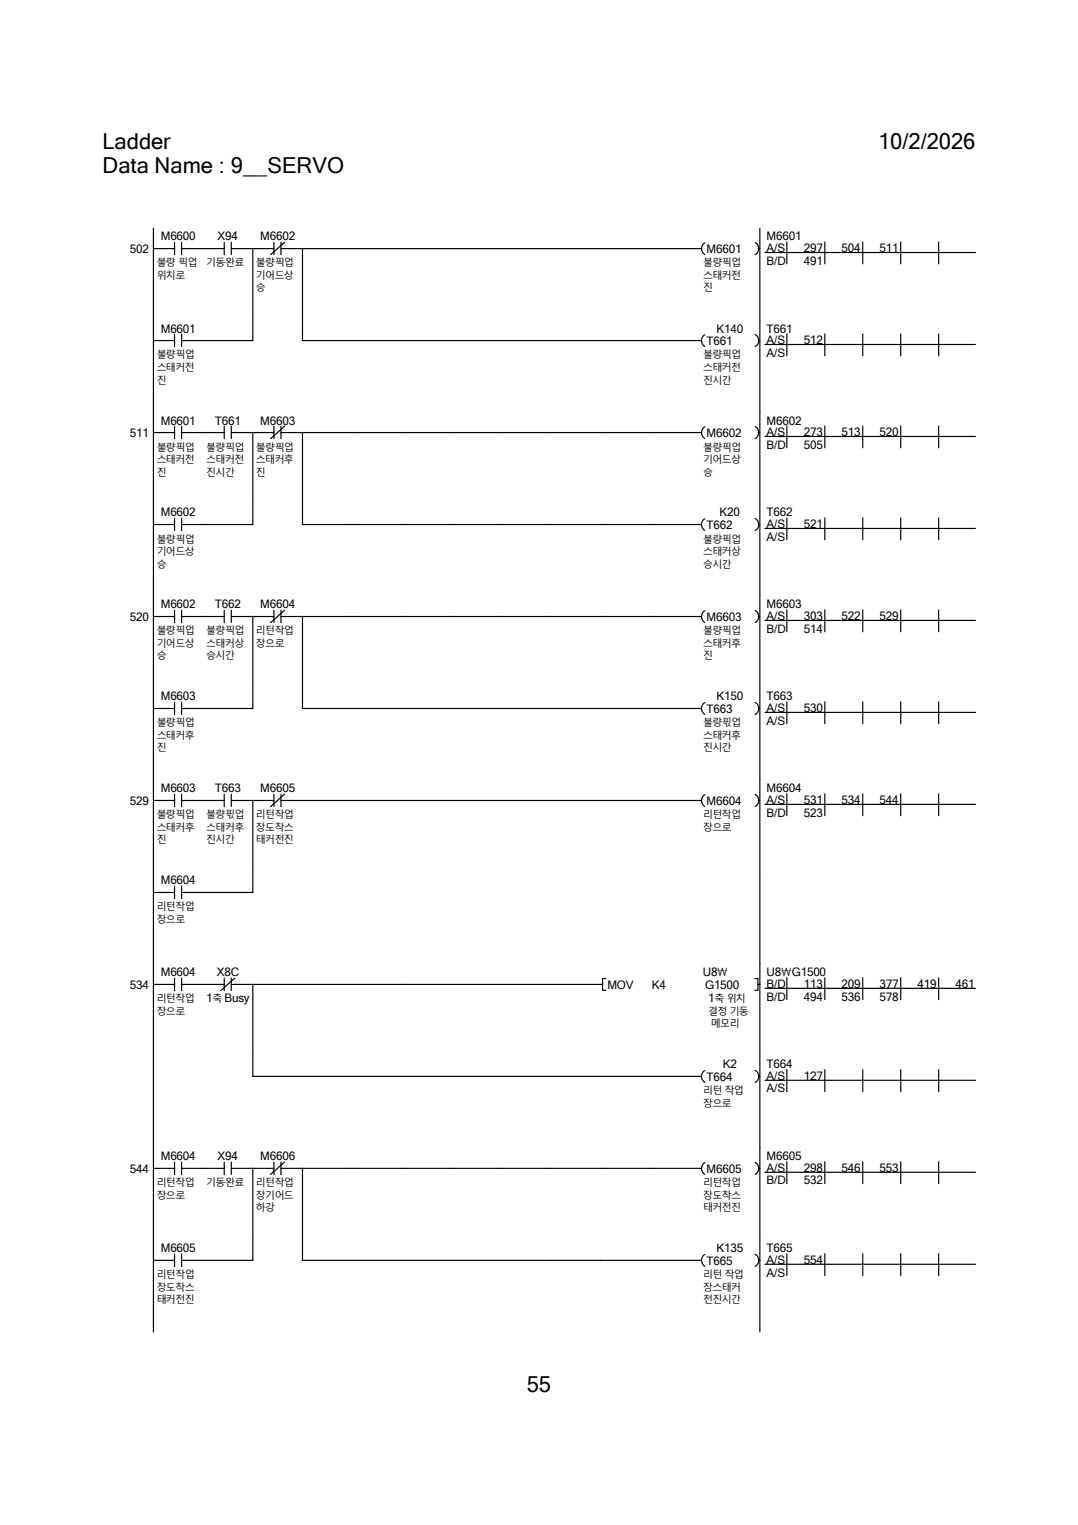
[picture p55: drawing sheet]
<svg xmlns="http://www.w3.org/2000/svg" width="210mm" height="297mm" viewBox="0 0 210 297" stroke-linecap="round" stroke-linejoin="round" font-family="sans-serif">
<defs><g id="words">
<g font-size="4.3">
<text x="20" y="29">Ladder</text>
<text x="171.1" y="29">10/2/2026</text>
<text x="20" y="33.7">Data Name : 9__SERVO</text>
<text x="102.6" y="271.1">55</text>
</g>
<g font-size="2.3">
<text x="31.3" y="46.8">M6600</text>
<text x="42.4" y="46.8">X94</text>
<text x="50.7" y="46.8">M6602</text>
<text x="149.4" y="46.8">M6601</text>
<text x="25.3" y="49.3">502</text>
<text x="137.7" y="49.3">M6601</text>
<text x="149.4" y="49.1">A/S</text>
<text x="149.4" y="51.6">B/D</text>
<text x="156.6" y="49.1">297</text>
<text x="156.6" y="51.6">491</text>
<text x="164" y="49.1">504</text>
<text x="171.4" y="49.1">511</text>
<text x="31.3" y="64.8">M6601</text>
<text x="139.6" y="64.8">K140</text>
<text x="149.4" y="64.8">T661</text>
<text x="137.7" y="67.2">T661</text>
<text x="149.4" y="67">A/S</text>
<text x="149.4" y="69.5">A/S</text>
<text x="156.6" y="67">512</text>
<text x="31.3" y="82.7">M6601</text>
<text x="41.9" y="82.7">T661</text>
<text x="50.7" y="82.7">M6603</text>
<text x="149.4" y="82.7">M6602</text>
<text x="25.3" y="85.1">511</text>
<text x="137.7" y="85.1">M6602</text>
<text x="149.4" y="84.9">A/S</text>
<text x="149.4" y="87.4">B/D</text>
<text x="156.6" y="84.9">273</text>
<text x="156.6" y="87.4">505</text>
<text x="164" y="84.9">513</text>
<text x="171.4" y="84.9">520</text>
<text x="31.3" y="100.6">M6602</text>
<text x="140.2" y="100.6">K20</text>
<text x="149.4" y="100.6">T662</text>
<text x="137.7" y="103">T662</text>
<text x="149.4" y="102.8">A/S</text>
<text x="149.4" y="105.3">A/S</text>
<text x="156.6" y="102.8">521</text>
<text x="31.3" y="118.5">M6602</text>
<text x="41.9" y="118.5">T662</text>
<text x="50.7" y="118.5">M6604</text>
<text x="149.4" y="118.5">M6603</text>
<text x="25.3" y="120.9">520</text>
<text x="137.7" y="120.9">M6603</text>
<text x="149.4" y="120.7">A/S</text>
<text x="149.4" y="123.2">B/D</text>
<text x="156.6" y="120.7">303</text>
<text x="156.6" y="123.2">514</text>
<text x="164" y="120.7">522</text>
<text x="171.4" y="120.7">529</text>
<text x="31.3" y="136.4">M6603</text>
<text x="139.6" y="136.4">K150</text>
<text x="149.4" y="136.4">T663</text>
<text x="137.7" y="138.9">T663</text>
<text x="149.4" y="138.6">A/S</text>
<text x="149.4" y="141.1">A/S</text>
<text x="156.6" y="138.6">530</text>
<text x="31.3" y="154.3">M6603</text>
<text x="41.9" y="154.3">T663</text>
<text x="50.7" y="154.3">M6605</text>
<text x="149.4" y="154.3">M6604</text>
<text x="25.3" y="156.8">529</text>
<text x="137.7" y="156.8">M6604</text>
<text x="149.4" y="156.5">A/S</text>
<text x="149.4" y="159">B/D</text>
<text x="156.6" y="156.5">531</text>
<text x="156.6" y="159">523</text>
<text x="164" y="156.5">534</text>
<text x="171.4" y="156.5">544</text>
<text x="31.3" y="172.2">M6604</text>
<text x="31.3" y="190.2">M6604</text>
<text x="42.2" y="190.2">X8C</text>
<text x="136.9" y="190.2">U8\</text>
<text x="149.4" y="190.2">U8\G1500</text>
<text x="25.3" y="192.6">534</text>
<text x="40.2" y="195.2">1</text>
<text x="43.8" y="195.2">Busy</text>
<text x="118.3" y="192.6">MOV</text>
<text x="127" y="192.6">K4</text>
<text x="137.4" y="192.6">G1500</text>
<text x="138" y="195.2">1</text>
<text x="149.4" y="192.4">B/D</text>
<text x="149.4" y="194.9">B/D</text>
<text x="156.6" y="192.4">113</text>
<text x="156.6" y="194.9">494</text>
<text x="164" y="192.4">209</text>
<text x="164" y="194.9">536</text>
<text x="171.4" y="192.4">377</text>
<text x="171.4" y="194.9">578</text>
<text x="178.8" y="192.4">419</text>
<text x="186.1" y="192.4">461</text>
<text x="140.8" y="208.1">K2</text>
<text x="149.4" y="208.1">T664</text>
<text x="137.7" y="210.5">T664</text>
<text x="149.4" y="210.3">A/S</text>
<text x="149.4" y="212.8">A/S</text>
<text x="156.6" y="210.3">127</text>
<text x="31.3" y="226">M6604</text>
<text x="42.4" y="226">X94</text>
<text x="50.7" y="226">M6606</text>
<text x="149.4" y="226">M6605</text>
<text x="25.3" y="228.4">544</text>
<text x="137.7" y="228.4">M6605</text>
<text x="149.4" y="228.2">A/S</text>
<text x="149.4" y="230.7">B/D</text>
<text x="156.6" y="228.2">298</text>
<text x="156.6" y="230.7">532</text>
<text x="164" y="228.2">546</text>
<text x="171.4" y="228.2">553</text>
<text x="31.3" y="243.9">M6605</text>
<text x="139.6" y="243.9">K135</text>
<text x="149.4" y="243.9">T665</text>
<text x="137.7" y="246.3">T665</text>
<text x="149.4" y="246.1">A/S</text>
<text x="149.4" y="248.6">A/S</text>
<text x="156.6" y="246.1">554</text>
</g>
<g font-size="1.9">
<text x="30.5" y="51.9">불량 픽업</text>
<text x="40.2" y="51.9">기동완료</text>
<text x="49.9" y="51.9">불량픽업</text>
<text x="137" y="51.9">불량픽업</text>
<text x="30.5" y="54.4">위치로</text>
<text x="49.9" y="54.4">기어드상</text>
<text x="49.9" y="56.8">승</text>
<text x="137" y="54.4">스태커전</text>
<text x="137" y="56.8">진</text>
<text x="30.5" y="69.8">불량픽업</text>
<text x="137" y="69.8">불량픽업</text>
<text x="30.5" y="72.3">스태커전</text>
<text x="30.5" y="74.7">진</text>
<text x="137" y="72.3">스태커전</text>
<text x="137" y="74.7">진시간</text>
<text x="30.5" y="87.8">불량픽업</text>
<text x="40.2" y="87.8">불량픽업</text>
<text x="49.9" y="87.8">불량픽업</text>
<text x="137" y="87.8">불량픽업</text>
<text x="30.5" y="90.2">스태커전</text>
<text x="30.5" y="92.6">진</text>
<text x="40.2" y="90.2">스태커전</text>
<text x="40.2" y="92.6">진시간</text>
<text x="49.9" y="90.2">스태커후</text>
<text x="49.9" y="92.6">진</text>
<text x="137" y="90.2">기어드상</text>
<text x="137" y="92.6">승</text>
<text x="30.5" y="105.7">불량픽업</text>
<text x="137" y="105.7">불량픽업</text>
<text x="30.5" y="108.1">기어드상</text>
<text x="30.5" y="110.5">승</text>
<text x="137" y="108.1">스태커상</text>
<text x="137" y="110.5">승시간</text>
<text x="30.5" y="123.6">불량픽업</text>
<text x="30.5" y="126">기어드상</text>
<text x="40.2" y="123.6">불량픽업</text>
<text x="40.2" y="126">스태커상</text>
<text x="49.9" y="123.6">리턴작업</text>
<text x="49.9" y="126">장으로</text>
<text x="137" y="123.6">불량픽업</text>
<text x="137" y="126">스태커후</text>
<text x="30.5" y="128.4">승</text>
<text x="40.2" y="128.4">승시간</text>
<text x="137" y="128.4">진</text>
<text x="30.5" y="141.5">불량픽업</text>
<text x="30.5" y="143.9">스태커후</text>
<text x="137" y="141.5">불량픿업</text>
<text x="137" y="143.9">스태커후</text>
<text x="30.5" y="146.3">진</text>
<text x="137" y="146.3">진시간</text>
<text x="30.5" y="159.4">불량픽업</text>
<text x="30.5" y="161.8">스태커후</text>
<text x="40.2" y="159.4">불량픿업</text>
<text x="40.2" y="161.8">스태커후</text>
<text x="49.9" y="159.4">리턴작업</text>
<text x="49.9" y="161.8">장도착스</text>
<text x="137" y="159.4">리턴작업</text>
<text x="137" y="161.8">장으로</text>
<text x="30.5" y="164.3">진</text>
<text x="40.2" y="164.3">진시간</text>
<text x="49.9" y="164.3">태커전진</text>
<text x="30.5" y="177.3">리턴작업</text>
<text x="30.5" y="179.7">장으로</text>
<text x="30.5" y="195.2">리턴작업</text>
<text x="30.5" y="197.7">장으로</text>
<text x="41.4" y="195.2">축</text>
<text x="138" y="197.7">결정 기동</text>
<text x="139.2" y="195.2">축 위치</text>
<text x="138.5" y="200.1">메모리</text>
<text x="137" y="213.1">리턴 작업</text>
<text x="137" y="215.6">장으로</text>
<text x="30.5" y="231.1">리턴작업</text>
<text x="30.5" y="233.5">장으로</text>
<text x="40.2" y="231.1">기동완료</text>
<text x="49.9" y="231.1">리턴작업</text>
<text x="49.9" y="233.5">장기어드</text>
<text x="137" y="231.1">리턴작업</text>
<text x="137" y="233.5">장도착스</text>
<text x="49.9" y="235.9">하강</text>
<text x="137" y="235.9">태커전진</text>
<text x="30.5" y="249">리턴작업</text>
<text x="30.5" y="251.4">장도착스</text>
<text x="137" y="249">리턴 작업</text>
<text x="137" y="251.4">장스태커</text>
<text x="30.5" y="253.8">태커전진</text>
<text x="137" y="253.8">전진시간</text>
</g>
</g></defs>
<path d="M20 44.5h170v217.7h-170z" fill-rule="evenodd" fill="#fff" stroke="#fff" stroke-width=".23"/>
<g fill="#fff">
<path d="M20 44.5h116.4v17.9h-116.4z" fill-rule="evenodd"/>
<path d="M136.4 44.5h11.6v17.9h-11.6zM25.3 47.2h4.3v2.5h-4.3z" fill-rule="evenodd"/>
</g>
<path d="M31.3 44.7h6.8v2.5h-6.8z" fill="#fff"/>
<path d="M29.9 48.4h4.1M34 47.2v2.4M35.4 48.4h4.2M35.4 47.2v2.4" fill="none" stroke="#000" stroke-width=".23"/>
<g fill="#fff">
<path d="M30.5 49.8h7.9v2.6h-7.9z"/>
<path d="M30.5 52.2h5.5v2.6h-5.5z"/>
</g>
<path d="M29.9 44.5v17.9" fill="none" stroke="#000" stroke-width=".23"/>
<path d="M42.4 44.7h3.9v2.5h-3.9z" fill="#fff"/>
<path d="M39.6 48.4h4.1M43.7 47.2v2.4M45.1 48.4h4.2M45.1 47.2v2.4" fill="none" stroke="#000" stroke-width=".23"/>
<g fill="#fff">
<path d="M40.2 49.8h7.3v2.6h-7.3z"/>
<path d="M50.7 44.7h6.8v2.5h-6.8z"/>
</g>
<path d="M49.3 48.4h4.1M53.4 47.2v2.4M54.7 48.4h4.2M54.7 47.2v2.4M55.4 47.2l-2.7 2.4" fill="none" stroke="#000" stroke-width=".23"/>
<g fill="#fff">
<path d="M49.9 49.8h7.3v2.6h-7.3z"/>
<path d="M49.9 52.2h7.3v2.6h-7.3z"/>
<path d="M49.9 54.7h1.8v2.5h-1.8z"/>
</g>
<path d="M49.3 48.4v14M136.7 48.4h-77.8v14M137.3 47.3a1.34 1.34 0 0 0 0 2.3" fill="none" stroke="#000" stroke-width=".23"/>
<path d="M137.7 47.2h6.7v2.5h-6.7z" fill="#fff"/>
<path d="M147.1 47.3a1.32 1.32 0 0 1 0 2.3M147.7 48.4h.3" fill="none" stroke="#000" stroke-width=".23"/>
<g fill="#fff">
<path d="M137 49.8h7.3v2.6h-7.3z"/>
<path d="M137 52.2h7.3v2.6h-7.3z"/>
<path d="M137 54.7h1.9v2.5h-1.9z"/>
</g>
<path d="M148 44.5v17.9" fill="none" stroke="#000" stroke-width=".23"/>
<g fill="#fff">
<path d="M149 44.4h41v7.4h-41z"/>
<path d="M149.4 44.7h6.7v2.5h-6.7z"/>
<path d="M149.4 47h3.6v2.4h-3.6z"/>
<path d="M156.6 47h4.2v2.4h-4.2z"/>
<path d="M164 47h4.2v2.4h-4.2z"/>
<path d="M171.4 47h4.2v2.4h-4.2z"/>
<path d="M149.4 49.5h3.7v2.4h-3.7z"/>
<path d="M156.6 49.5h4.2v2.4h-4.2z"/>
</g>
<path d="M149 49.2h41M153.3 47.1v4.3M160.7 47.1v4.3M168.1 47.1v4.3M175.5 47.1v4.3M182.9 47.1v4.3" fill="none" stroke="#000" stroke-width=".23"/>
<g fill="#fff">
<path d="M20 62.4h116.4v17.9h-116.4z" fill-rule="evenodd"/>
<path d="M136.4 62.4h11.6v17.9h-11.6zM31.3 62.7h6.8v2.4h-6.8z" fill-rule="evenodd"/>
</g>
<path d="M29.9 66.3h4.1M34 65.1v2.5M35.4 66.3h4.2M35.4 65.1v2.5" fill="none" stroke="#000" stroke-width=".23"/>
<g fill="#fff">
<path d="M30.5 67.7h7.3v2.6h-7.3z"/>
<path d="M30.5 70.1h7.3v2.6h-7.3z"/>
<path d="M30.5 72.6h1.9v2.6h-1.9z"/>
</g>
<path d="M29.9 62.4v17.9M49.3 62.4v3.9h-9.7M58.9 62.4v3.9h77.8M137.3 65.2a1.34 1.34 0 0 0 0 2.3" fill="none" stroke="#000" stroke-width=".23"/>
<g fill="#fff">
<path d="M139.6 62.7h5.1v2.4h-5.1z"/>
<path d="M137.7 65.1h5v2.5h-5z"/>
</g>
<path d="M147.1 65.2a1.32 1.32 0 0 1 0 2.3M147.7 66.3h.3" fill="none" stroke="#000" stroke-width=".23"/>
<g fill="#fff">
<path d="M137 67.7h7.3v2.6h-7.3z"/>
<path d="M137 70.1h7.3v2.6h-7.3z"/>
<path d="M137 72.6h5.5v2.6h-5.5z"/>
</g>
<path d="M148 62.4v17.9" fill="none" stroke="#000" stroke-width=".23"/>
<g fill="#fff">
<path d="M149 62.4h41v7.3h-41z"/>
<path d="M149.4 62.7h5v2.4h-5z"/>
<path d="M149.4 64.9h3.6v2.4h-3.6z"/>
<path d="M156.6 64.9h4.2v2.4h-4.2z"/>
<path d="M149.4 67.4h3.6v2.4h-3.6z"/>
</g>
<path d="M149 67.1h41M153.3 65v4.3M160.7 65v4.3M168.1 65v4.3M175.5 65v4.3M182.9 65v4.3" fill="none" stroke="#000" stroke-width=".23"/>
<g fill="#fff">
<path d="M20 80.3h116.4v17.9h-116.4z" fill-rule="evenodd"/>
<path d="M136.4 80.3h11.6v17.9h-11.6zM25.3 83h4.3v2.5h-4.3z" fill-rule="evenodd"/>
</g>
<path d="M31.3 80.6h6.8v2.4h-6.8z" fill="#fff"/>
<path d="M29.9 84.2h4.1M34 83v2.5M35.4 84.2h4.2M35.4 83v2.5" fill="none" stroke="#000" stroke-width=".23"/>
<g fill="#fff">
<path d="M30.5 85.6h7.3v2.6h-7.3z"/>
<path d="M30.5 88.1h7.3v2.5h-7.3z"/>
<path d="M30.5 90.5h1.9v2.6h-1.9z"/>
</g>
<path d="M29.9 80.3v17.9" fill="none" stroke="#000" stroke-width=".23"/>
<path d="M41.9 80.6h5v2.4h-5z" fill="#fff"/>
<path d="M39.6 84.2h4.1M43.7 83v2.5M45.1 84.2h4.2M45.1 83v2.5" fill="none" stroke="#000" stroke-width=".23"/>
<g fill="#fff">
<path d="M40.2 85.6h7.3v2.6h-7.3z"/>
<path d="M40.2 88.1h7.3v2.5h-7.3z"/>
<path d="M40.2 90.5h5.5v2.6h-5.5z"/>
<path d="M50.7 80.6h6.8v2.4h-6.8z"/>
</g>
<path d="M49.3 84.2h4.1M53.4 83v2.5M54.7 84.2h4.2M54.7 83v2.5M55.4 83l-2.7 2.5" fill="none" stroke="#000" stroke-width=".23"/>
<g fill="#fff">
<path d="M49.9 85.6h7.3v2.6h-7.3z"/>
<path d="M49.9 88.1h7.3v2.5h-7.3z"/>
<path d="M49.9 90.5h1.8v2.6h-1.8z"/>
</g>
<path d="M49.3 84.2v14M136.7 84.2h-77.8v14M137.3 83.1a1.34 1.34 0 0 0 0 2.3" fill="none" stroke="#000" stroke-width=".23"/>
<path d="M137.7 83h6.7v2.5h-6.7z" fill="#fff"/>
<path d="M147.1 83.1a1.32 1.32 0 0 1 0 2.3M147.7 84.2h.3" fill="none" stroke="#000" stroke-width=".23"/>
<g fill="#fff">
<path d="M137 85.6h7.3v2.6h-7.3z"/>
<path d="M137 88.1h7.3v2.5h-7.3z"/>
<path d="M137 90.5h1.9v2.6h-1.9z"/>
</g>
<path d="M148 80.3v17.9" fill="none" stroke="#000" stroke-width=".23"/>
<g fill="#fff">
<path d="M149 80.3h41v7.3h-41z"/>
<path d="M149.4 80.6h6.7v2.4h-6.7z"/>
<path d="M149.4 82.8h3.6v2.5h-3.6z"/>
<path d="M156.6 82.8h4.2v2.5h-4.2z"/>
<path d="M164 82.8h4.2v2.5h-4.2z"/>
<path d="M171.4 82.8h4.2v2.5h-4.2z"/>
<path d="M149.4 85.3h3.7v2.5h-3.7z"/>
<path d="M156.6 85.3h4.2v2.5h-4.2z"/>
</g>
<path d="M149 85h41M153.3 83v4.2M160.7 83v4.2M168.1 83v4.2M175.5 83v4.2M182.9 83v4.2" fill="none" stroke="#000" stroke-width=".23"/>
<g fill="#fff">
<path d="M20 98.2h116.4v17.9h-116.4z" fill-rule="evenodd"/>
<path d="M136.4 98.2h11.6v17.9h-11.6zM31.3 98.5h6.8v2.4h-6.8z" fill-rule="evenodd"/>
</g>
<path d="M29.9 102.2h4.1M34 100.9v2.5M35.4 102.2h4.2M35.4 100.9v2.5" fill="none" stroke="#000" stroke-width=".23"/>
<g fill="#fff">
<path d="M30.5 103.5h7.3v2.6h-7.3z"/>
<path d="M30.5 106h7.3v2.5h-7.3z"/>
<path d="M30.5 108.4h1.9v2.6h-1.9z"/>
</g>
<path d="M29.9 98.2v17.9M49.3 98.2v4h-9.7M58.9 98.2v4h77.8M137.3 101a1.34 1.34 0 0 0 0 2.3" fill="none" stroke="#000" stroke-width=".23"/>
<g fill="#fff">
<path d="M140.2 98.5h3.9v2.4h-3.9z"/>
<path d="M137.7 100.9h5v2.5h-5z"/>
</g>
<path d="M147.1 101a1.32 1.32 0 0 1 0 2.3M147.7 102.2h.3" fill="none" stroke="#000" stroke-width=".23"/>
<g fill="#fff">
<path d="M137 103.5h7.3v2.6h-7.3z"/>
<path d="M137 106h7.3v2.5h-7.3z"/>
<path d="M137 108.4h5.5v2.6h-5.5z"/>
</g>
<path d="M148 98.2v17.9" fill="none" stroke="#000" stroke-width=".23"/>
<g fill="#fff">
<path d="M149 98.2h41v7.3h-41z"/>
<path d="M149.4 98.5h5v2.4h-5z"/>
<path d="M149.4 100.7h3.6v2.5h-3.6z"/>
<path d="M156.6 100.7h4.2v2.5h-4.2z"/>
<path d="M149.4 103.2h3.6v2.5h-3.6z"/>
</g>
<path d="M149 102.9h41M153.3 100.9v4.2M160.7 100.9v4.2M168.1 100.9v4.2M175.5 100.9v4.2M182.9 100.9v4.2" fill="none" stroke="#000" stroke-width=".23"/>
<g fill="#fff">
<path d="M20 116.1h116.4v17.9h-116.4z" fill-rule="evenodd"/>
<path d="M136.4 116.1h11.6v17.9h-11.6zM25.3 118.9h4.3v2.4h-4.3z" fill-rule="evenodd"/>
</g>
<path d="M31.3 116.4h6.8v2.5h-6.8z" fill="#fff"/>
<path d="M34 118.9v2.4M35.4 118.9v2.4M29.9 120.1h4.1M35.4 120.1h4.2" fill="none" stroke="#000" stroke-width=".23"/>
<g fill="#fff">
<path d="M30.5 121.5h7.3v2.5h-7.3z"/>
<path d="M30.5 123.9h7.3v2.5h-7.3z"/>
<path d="M30.5 126.3h1.9v2.6h-1.9z"/>
</g>
<path d="M29.9 116.1v17.9" fill="none" stroke="#000" stroke-width=".23"/>
<path d="M41.9 116.4h5v2.5h-5z" fill="#fff"/>
<path d="M43.7 118.9v2.4M45.1 118.9v2.4M39.6 120.1h4.1M45.1 120.1h4.2" fill="none" stroke="#000" stroke-width=".23"/>
<g fill="#fff">
<path d="M40.2 121.5h7.3v2.5h-7.3z"/>
<path d="M40.2 123.9h7.3v2.5h-7.3z"/>
<path d="M40.2 126.3h5.5v2.6h-5.5z"/>
<path d="M50.7 116.4h6.8v2.5h-6.8z"/>
</g>
<path d="M53.4 118.9v2.4M54.7 118.9v2.4M55.4 118.9l-2.7 2.4M49.3 120.1h4.1M54.7 120.1h4.2" fill="none" stroke="#000" stroke-width=".23"/>
<g fill="#fff">
<path d="M49.9 121.5h7.3v2.5h-7.3z"/>
<path d="M49.9 123.9h5.5v2.5h-5.5z"/>
</g>
<path d="M137.3 118.9a1.34 1.34 0 0 0 0 2.3M49.3 120.1v13.9M136.7 120.1h-77.8v13.9" fill="none" stroke="#000" stroke-width=".23"/>
<path d="M137.7 118.9h6.7v2.4h-6.7z" fill="#fff"/>
<path d="M147.1 118.9a1.32 1.32 0 0 1 0 2.3M147.7 120.1h.3" fill="none" stroke="#000" stroke-width=".23"/>
<g fill="#fff">
<path d="M137 121.5h7.3v2.5h-7.3z"/>
<path d="M137 123.9h7.3v2.5h-7.3z"/>
<path d="M137 126.3h1.9v2.6h-1.9z"/>
</g>
<path d="M148 116.1v17.9" fill="none" stroke="#000" stroke-width=".23"/>
<g fill="#fff">
<path d="M149 116.1h41v7.3h-41z"/>
<path d="M149.4 116.4h6.7v2.5h-6.7z"/>
<path d="M149.4 118.6h3.6v2.5h-3.6z"/>
<path d="M156.6 118.6h4.2v2.5h-4.2z"/>
<path d="M164 118.6h4.2v2.5h-4.2z"/>
<path d="M171.4 118.6h4.2v2.5h-4.2z"/>
<path d="M149.4 121.2h3.7v2.4h-3.7z"/>
<path d="M156.6 121.2h4.2v2.4h-4.2z"/>
</g>
<path d="M153.3 118.8v4.2M160.7 118.8v4.2M168.1 118.8v4.2M175.5 118.8v4.2M182.9 118.8v4.2M149 120.8h41" fill="none" stroke="#000" stroke-width=".23"/>
<g fill="#fff">
<path d="M20 134h116.4v17.9h-116.4z" fill-rule="evenodd"/>
<path d="M136.4 134h11.6v17.9h-11.6zM31.3 134.3h6.8v2.5h-6.8z" fill-rule="evenodd"/>
</g>
<path d="M29.9 138h4.1M34 136.8v2.4M35.4 138h4.2M35.4 136.8v2.4" fill="none" stroke="#000" stroke-width=".23"/>
<g fill="#fff">
<path d="M30.5 139.4h7.3v2.5h-7.3z"/>
<path d="M30.5 141.8h7.3v2.6h-7.3z"/>
<path d="M30.5 144.2h1.9v2.6h-1.9z"/>
</g>
<path d="M29.9 134v17.9M49.3 134v4h-9.7M58.9 134v4h77.8M137.3 136.8a1.34 1.34 0 0 0 0 2.3" fill="none" stroke="#000" stroke-width=".23"/>
<g fill="#fff">
<path d="M139.6 134.3h5.1v2.5h-5.1z"/>
<path d="M137.7 136.8h5v2.4h-5z"/>
</g>
<path d="M147.1 136.8a1.32 1.32 0 0 1 0 2.4M147.7 138h.3" fill="none" stroke="#000" stroke-width=".23"/>
<g fill="#fff">
<path d="M137 139.4h7.3v2.5h-7.3z"/>
<path d="M137 141.8h7.3v2.6h-7.3z"/>
<path d="M137 144.2h5.5v2.6h-5.5z"/>
</g>
<path d="M148 134v17.9" fill="none" stroke="#000" stroke-width=".23"/>
<g fill="#fff">
<path d="M149 134h41v7.4h-41z"/>
<path d="M149.4 134.3h5v2.5h-5z"/>
<path d="M149.4 136.5h3.6v2.5h-3.6z"/>
<path d="M156.6 136.5h4.2v2.5h-4.2z"/>
<path d="M149.4 139.1h3.6v2.4h-3.6z"/>
</g>
<path d="M149 138.7h41M153.3 136.7v4.3M160.7 136.7v4.3M168.1 136.7v4.3M175.5 136.7v4.3M182.9 136.7v4.3" fill="none" stroke="#000" stroke-width=".23"/>
<g fill="#fff">
<path d="M20 151.9h116.4v18h-116.4z" fill-rule="evenodd"/>
<path d="M136.4 151.9h11.6v18h-11.6zM25.3 154.7h4.3v2.4h-4.3z" fill-rule="evenodd"/>
</g>
<path d="M31.3 152.2h6.8v2.5h-6.8z" fill="#fff"/>
<path d="M29.9 155.9h4.1M34 154.7v2.4M35.4 155.9h4.2M35.4 154.7v2.4" fill="none" stroke="#000" stroke-width=".23"/>
<g fill="#fff">
<path d="M30.5 157.3h7.3v2.6h-7.3z"/>
<path d="M30.5 159.7h7.3v2.6h-7.3z"/>
<path d="M30.5 162.1h1.9v2.6h-1.9z"/>
</g>
<path d="M29.9 151.9v17.9" fill="none" stroke="#000" stroke-width=".23"/>
<path d="M41.9 152.2h5v2.5h-5z" fill="#fff"/>
<path d="M39.6 155.9h4.1M43.7 154.7v2.4M45.1 155.9h4.2M45.1 154.7v2.4" fill="none" stroke="#000" stroke-width=".23"/>
<g fill="#fff">
<path d="M40.2 157.3h7.3v2.6h-7.3z"/>
<path d="M40.2 159.7h7.3v2.6h-7.3z"/>
<path d="M40.2 162.1h5.5v2.6h-5.5z"/>
<path d="M50.7 152.2h6.8v2.5h-6.8z"/>
</g>
<path d="M49.3 155.9h4.1M53.4 154.7v2.4M54.7 155.9h4.2M54.7 154.7v2.4M55.4 154.7l-2.7 2.4" fill="none" stroke="#000" stroke-width=".23"/>
<g fill="#fff">
<path d="M49.9 157.3h7.3v2.6h-7.3z"/>
<path d="M49.9 159.7h7.3v2.6h-7.3z"/>
<path d="M49.9 162.1h7.3v2.6h-7.3z"/>
</g>
<path d="M49.3 155.9v13.9M58.9 155.9h77.8M137.3 154.8a1.34 1.34 0 0 0 0 2.2" fill="none" stroke="#000" stroke-width=".23"/>
<path d="M137.7 154.7h6.7v2.4h-6.7z" fill="#fff"/>
<path d="M147.1 154.7a1.32 1.32 0 0 1 0 2.4M147.7 155.9h.3" fill="none" stroke="#000" stroke-width=".23"/>
<g fill="#fff">
<path d="M137 157.3h7.3v2.6h-7.3z"/>
<path d="M137 159.7h5.5v2.6h-5.5z"/>
</g>
<path d="M148 151.9v17.9" fill="none" stroke="#000" stroke-width=".23"/>
<g fill="#fff">
<path d="M149 151.9h41v7.4h-41z"/>
<path d="M149.4 152.2h6.7v2.5h-6.7z"/>
<path d="M149.4 154.4h3.6v2.5h-3.6z"/>
<path d="M156.6 154.4h4.2v2.5h-4.2z"/>
<path d="M164 154.4h4.2v2.5h-4.2z"/>
<path d="M171.4 154.4h4.2v2.5h-4.2z"/>
<path d="M149.4 157h3.7v2.4h-3.7z"/>
<path d="M156.6 157h4.2v2.4h-4.2z"/>
</g>
<path d="M149 156.7h41M153.3 154.6v4.3M160.7 154.6v4.3M168.1 154.6v4.3M175.5 154.6v4.3M182.9 154.6v4.3" fill="none" stroke="#000" stroke-width=".23"/>
<g fill="#fff">
<path d="M20 169.9h116.4v17.9h-116.4z" fill-rule="evenodd"/>
<path d="M136.4 169.9h11.6v17.9h-11.6zM31.3 170.1h6.8v2.5h-6.8z" fill-rule="evenodd"/>
</g>
<path d="M29.9 173.8h4.1M34 172.6v2.4M35.4 173.8h4.2M35.4 172.6v2.4" fill="none" stroke="#000" stroke-width=".23"/>
<g fill="#fff">
<path d="M30.5 175.2h7.3v2.6h-7.3z"/>
<path d="M30.5 177.6h5.5v2.6h-5.5z"/>
</g>
<path d="M29.9 169.8v18M49.3 169.8v4h-9.7M148 169.8v18" fill="none" stroke="#000" stroke-width=".23"/>
<g fill="#fff">
<path d="M20 187.8h97.1v17.9h-97.1z" fill-rule="evenodd"/>
<path d="M117.1 187.8h30.9v17.9h-30.9zM25.3 190.5h4.3v2.5h-4.3z" fill-rule="evenodd"/>
</g>
<path d="M31.3 188.1h6.8v2.4h-6.8z" fill="#fff"/>
<path d="M29.9 191.7h4.1M34 190.5v2.4M35.4 191.7h4.2M35.4 190.5v2.4" fill="none" stroke="#000" stroke-width=".23"/>
<g fill="#fff">
<path d="M30.5 193.1h7.3v2.6h-7.3z"/>
<path d="M30.5 195.5h5.5v2.6h-5.5z"/>
</g>
<path d="M29.9 187.8v17.9" fill="none" stroke="#000" stroke-width=".23"/>
<path d="M42.2 188.1h4.4v2.4h-4.4z" fill="#fff"/>
<path d="M39.6 191.7h4.1M43.7 190.5v2.4M45.1 191.7h4.2M45.1 190.5v2.4M45.7 190.5l-2.7 2.4" fill="none" stroke="#000" stroke-width=".23"/>
<path d="M40.2 193.1h8.4v2.6h-8.4z" fill="#fff"/>
<path d="M117.4 191.7h-68.1v14M118 190.6h-.6v2.3h.6" fill="none" stroke="#000" stroke-width=".23"/>
<g fill="#fff">
<path d="M118.3 190.5h5.1v2.6h-5.1z"/>
<path d="M127 190.5h2.7v2.6h-2.7z"/>
<path d="M136.9 188.1h4.9v2.4h-4.9z"/>
<path d="M137.4 190.5h6.6v2.6h-6.6z"/>
<path d="M138 193.1h7.2v2.6h-7.2z"/>
<path d="M138 195.5h7.8v2.6h-7.8z"/>
<path d="M138 198h6v2.6h-6z"/>
</g>
<path d="M147 190.6h.7v2.3h-.7M147.7 191.7h.3M148 187.8v17.9" fill="none" stroke="#000" stroke-width=".23"/>
<g fill="#fff">
<path d="M149 187.7h41v7.4h-41z"/>
<path d="M149.4 188.1h11.5v2.4h-11.5z"/>
<path d="M149.4 190.3h3.7v2.4h-3.7z"/>
<path d="M156.6 190.3h4.2v2.4h-4.2z"/>
<path d="M164 190.3h4.2v2.4h-4.2z"/>
<path d="M171.4 190.3h4.2v2.4h-4.2z"/>
<path d="M178.8 190.3h4.2v2.4h-4.2z"/>
<path d="M186.1 190.3h4.3v2.4h-4.3z"/>
<path d="M149.4 192.8h3.7v2.4h-3.7z"/>
<path d="M156.6 192.8h4.2v2.4h-4.2z"/>
<path d="M164 192.8h4.2v2.4h-4.2z"/>
<path d="M171.4 192.8h4.2v2.4h-4.2z"/>
</g>
<path d="M149 192.5h41M153.3 190.4v4.3M160.7 190.4v4.3M168.1 190.4v4.3M175.5 190.4v4.3M182.9 190.4v4.3" fill="none" stroke="#000" stroke-width=".23"/>
<path d="M20 205.7h116.4v17.9h-116.4z" fill-rule="evenodd" fill="#fff"/>
<path d="M136.4 205.7h11.6v17.9h-11.6z" fill="#fff"/>
<path d="M29.9 205.7v17.9M49.3 205.7v3.9h87.4M137.3 208.5a1.33 1.33 0 0 0 0 2.3" fill="none" stroke="#000" stroke-width=".23"/>
<g fill="#fff">
<path d="M140.8 206h2.7v2.4h-2.7z"/>
<path d="M137.7 208.4h5v2.5h-5z"/>
</g>
<path d="M147.1 208.5a1.32 1.32 0 0 1 0 2.3M147.7 209.6h.3" fill="none" stroke="#000" stroke-width=".23"/>
<g fill="#fff">
<path d="M137 211h7.9v2.6h-7.9z"/>
<path d="M137 213.4h5.5v2.6h-5.5z"/>
</g>
<path d="M148 205.7v17.9" fill="none" stroke="#000" stroke-width=".23"/>
<g fill="#fff">
<path d="M149 205.7h41v7.3h-41z"/>
<path d="M149.4 206h5v2.4h-5z"/>
<path d="M149.4 208.2h3.6v2.5h-3.6z"/>
<path d="M156.6 208.2h4.2v2.5h-4.2z"/>
<path d="M149.4 210.7h3.6v2.4h-3.6z"/>
</g>
<path d="M149 210.4h41M153.3 208.3v4.3M160.7 208.3v4.3M168.1 208.3v4.3M175.5 208.3v4.3M182.9 208.3v4.3" fill="none" stroke="#000" stroke-width=".23"/>
<g fill="#fff">
<path d="M20 223.6h116.4v17.9h-116.4z" fill-rule="evenodd"/>
<path d="M136.4 223.6h11.6v17.9h-11.6zM25.3 226.3h4.3v2.5h-4.3z" fill-rule="evenodd"/>
</g>
<path d="M31.3 223.9h6.8v2.4h-6.8z" fill="#fff"/>
<path d="M29.9 227.6h4.1M34 226.3v2.5M35.4 227.6h4.2M35.4 226.3v2.5" fill="none" stroke="#000" stroke-width=".23"/>
<g fill="#fff">
<path d="M30.5 228.9h7.3v2.6h-7.3z"/>
<path d="M30.5 231.4h5.5v2.5h-5.5z"/>
</g>
<path d="M29.9 223.6v17.9" fill="none" stroke="#000" stroke-width=".23"/>
<path d="M42.4 223.9h3.9v2.4h-3.9z" fill="#fff"/>
<path d="M39.6 227.6h4.1M43.7 226.3v2.5M45.1 227.6h4.2M45.1 226.3v2.5" fill="none" stroke="#000" stroke-width=".23"/>
<g fill="#fff">
<path d="M40.2 228.9h7.3v2.6h-7.3z"/>
<path d="M50.7 223.9h6.8v2.4h-6.8z"/>
</g>
<path d="M49.3 227.6h4.1M53.4 226.3v2.5M54.7 227.6h4.2M54.7 226.3v2.5M55.4 226.3l-2.7 2.5" fill="none" stroke="#000" stroke-width=".23"/>
<g fill="#fff">
<path d="M49.9 228.9h7.3v2.6h-7.3z"/>
<path d="M49.9 231.4h7.3v2.5h-7.3z"/>
<path d="M49.9 233.8h3.7v2.6h-3.7z"/>
</g>
<path d="M49.3 227.6v13.9M136.7 227.6h-77.8v13.9M137.3 226.4a1.34 1.34 0 0 0 0 2.3" fill="none" stroke="#000" stroke-width=".23"/>
<path d="M137.7 226.3h6.7v2.5h-6.7z" fill="#fff"/>
<path d="M147.1 226.4a1.32 1.32 0 0 1 0 2.3M147.7 227.6h.3" fill="none" stroke="#000" stroke-width=".23"/>
<g fill="#fff">
<path d="M137 228.9h7.3v2.6h-7.3z"/>
<path d="M137 231.4h7.3v2.5h-7.3z"/>
<path d="M137 233.8h7.3v2.6h-7.3z"/>
</g>
<path d="M148 223.6v17.9" fill="none" stroke="#000" stroke-width=".23"/>
<g fill="#fff">
<path d="M149 223.6h41v7.3h-41z"/>
<path d="M149.4 223.9h6.7v2.4h-6.7z"/>
<path d="M149.4 226.1h3.6v2.5h-3.6z"/>
<path d="M156.6 226.1h4.2v2.5h-4.2z"/>
<path d="M164 226.1h4.2v2.5h-4.2z"/>
<path d="M171.4 226.1h4.2v2.5h-4.2z"/>
<path d="M149.4 228.6h3.7v2.5h-3.7z"/>
<path d="M156.6 228.6h4.2v2.5h-4.2z"/>
</g>
<path d="M149 228.3h41M153.3 226.3v4.2M160.7 226.3v4.2M168.1 226.3v4.2M175.5 226.3v4.2M182.9 226.3v4.2" fill="none" stroke="#000" stroke-width=".23"/>
<g fill="#fff">
<path d="M20 241.5h116.4v17.9h-116.4z" fill-rule="evenodd"/>
<path d="M136.4 241.5h11.6v17.9h-11.6zM31.3 241.8h6.8v2.5h-6.8z" fill-rule="evenodd"/>
</g>
<path d="M29.9 245.5h4.1M34 244.2v2.5M35.4 245.5h4.2M35.4 244.2v2.5" fill="none" stroke="#000" stroke-width=".23"/>
<g fill="#fff">
<path d="M30.5 246.8h7.3v2.6h-7.3z"/>
<path d="M30.5 249.3h7.3v2.5h-7.3z"/>
<path d="M30.5 251.7h7.3v2.6h-7.3z"/>
</g>
<path d="M29.9 241.5v17.9M49.3 241.5v4h-9.7M58.9 241.5v4h77.8M137.3 244.3a1.34 1.34 0 0 0 0 2.3" fill="none" stroke="#000" stroke-width=".23"/>
<g fill="#fff">
<path d="M139.6 241.8h5.1v2.5h-5.1z"/>
<path d="M137.7 244.3h5v2.4h-5z"/>
</g>
<path d="M147.1 244.3a1.32 1.32 0 0 1 0 2.3M147.7 245.5h.3" fill="none" stroke="#000" stroke-width=".23"/>
<g fill="#fff">
<path d="M137 246.8h7.9v2.6h-7.9z"/>
<path d="M137 249.3h7.3v2.5h-7.3z"/>
<path d="M137 251.7h7.3v2.6h-7.3z"/>
</g>
<path d="M148 241.5v17.9" fill="none" stroke="#000" stroke-width=".23"/>
<g fill="#fff">
<path d="M149 241.5h41v7.3h-41z"/>
<path d="M149.4 241.8h5v2.5h-5z"/>
<path d="M149.4 244h3.6v2.5h-3.6z"/>
<path d="M156.6 244h4.2v2.5h-4.2z"/>
<path d="M149.4 246.5h3.6v2.5h-3.6z"/>
</g>
<path d="M149 246.2h41M153.3 244.2v4.2M160.7 244.2v4.2M168.1 244.2v4.2M175.5 244.2v4.2M182.9 244.2v4.2" fill="none" stroke="#000" stroke-width=".23"/>
<g fill="#fff">
<path d="M20 25h13.3v4.8h-13.3z"/>
<path d="M171.1 25h18.9v4.8h-18.9z"/>
<path d="M20 29.8h47.1v4.8h-47.1z"/>
<path d="M102.6 267.2h4.8v4.8h-4.8z"/>
</g>
<use href="#words"/>
</svg>
